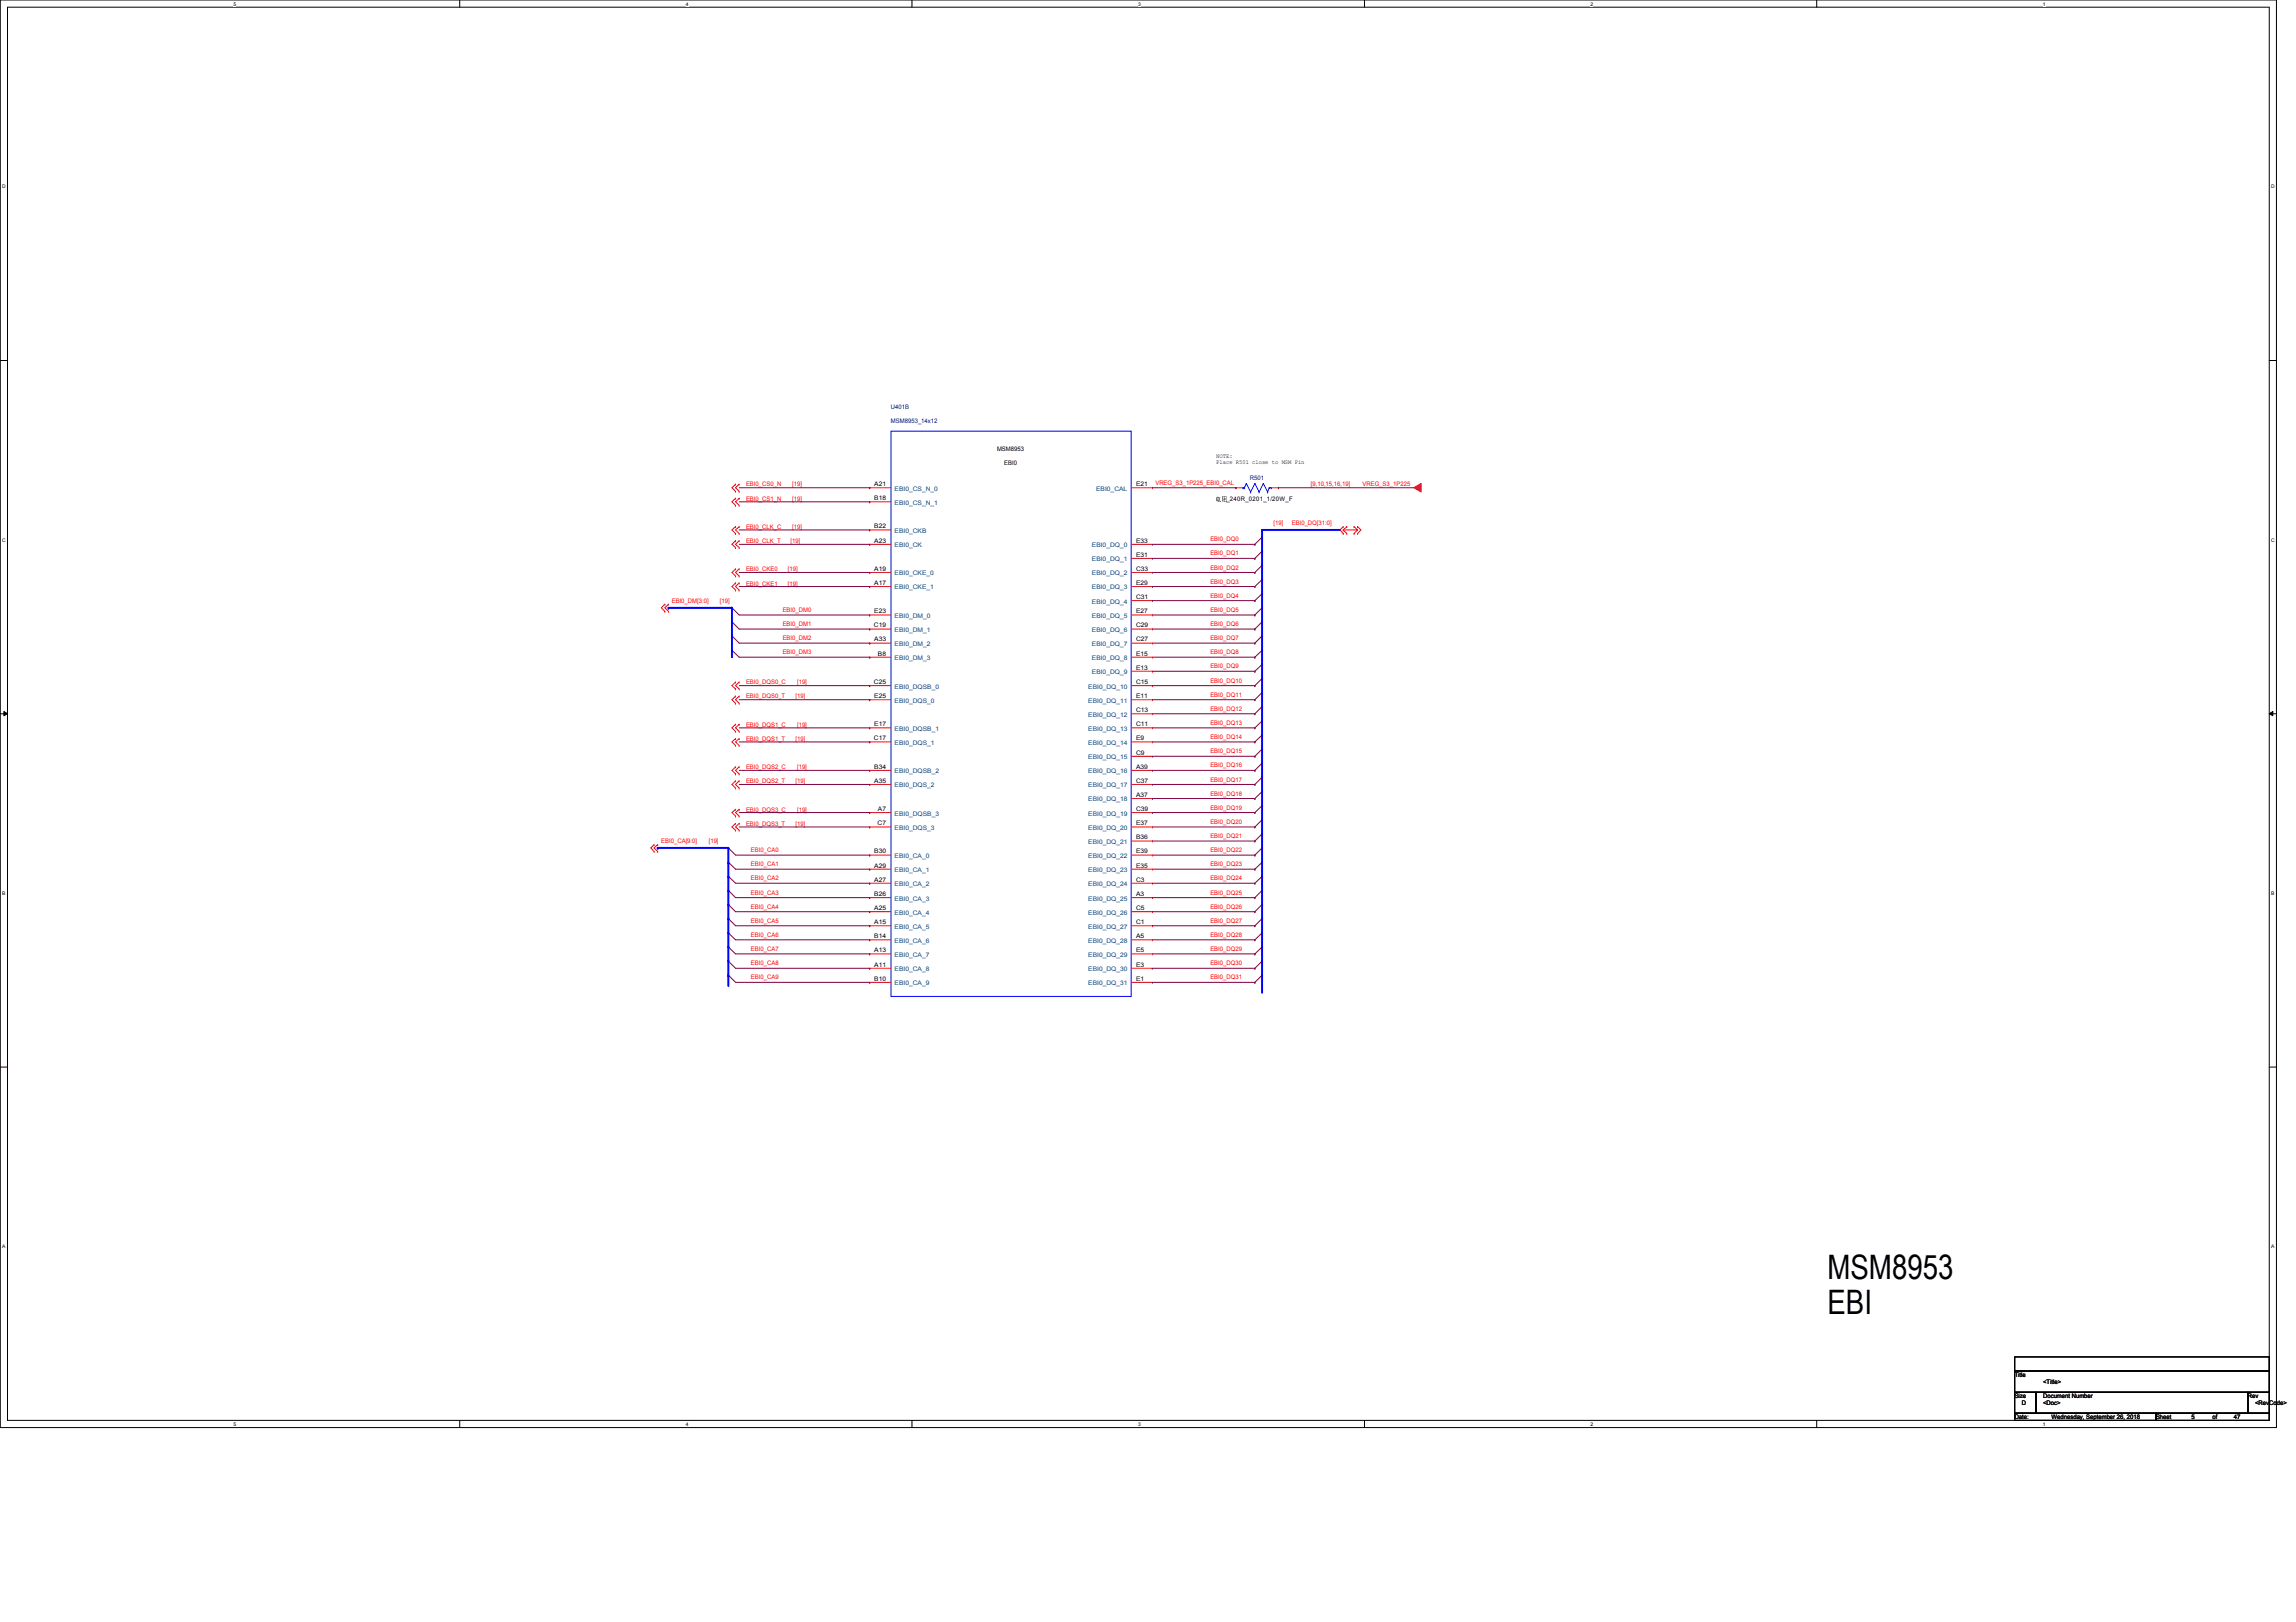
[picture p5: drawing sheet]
<svg xmlns="http://www.w3.org/2000/svg" width="297mm" height="210mm" viewBox="0 0 297 210" stroke-linecap="round" stroke-linejoin="round" font-family="sans-serif">
<defs><g id="words">
<g font-size="4.4">
<text x="236.4" y="165.6">MSM8953</text>
<text x="236.4" y="170">EBI</text>
</g>
<g font-size=".8" fill="#000080">
<text x="115.3" y="52.9">U401B</text>
<text x="115.3" y="54.7">MSM8953_14x12</text>
<text x="161.7" y="62.1">R501</text>
</g>
<g font-size=".8">
<text x="129" y="58.4">MSM8953</text>
<text x="157.3" y="59.2">NOTE:</text>
<text x="113.1" y="64.7">B18</text>
<text x="113.1" y="62.9">A21</text>
<text x="129.9" y="60.2">EBI0</text>
<text x="147" y="62.9">E21</text>
<text x="157.1" y="64.8">电电_240R_0201_1/20W_F</text>
<text x="157.3" y="60">Place R501 close to MSM Pin</text>
<text x="113.1" y="70.2">A23</text>
<text x="113.1" y="68.4">B22</text>
<text x="147" y="70.2">E33</text>
<text x="113.1" y="75.7">A17</text>
<text x="113.1" y="73.9">A19</text>
<text x="147" y="77.5">C31</text>
<text x="147" y="75.7">E29</text>
<text x="147" y="73.9">C33</text>
<text x="147" y="72.1">E31</text>
<text x="113.1" y="81.2">C19</text>
<text x="113.1" y="83">A33</text>
<text x="113.1" y="79.4">E23</text>
<text x="147" y="83">C27</text>
<text x="147" y="81.2">C29</text>
<text x="147" y="79.4">E27</text>
<text x="113.1" y="88.5">C25</text>
<text x="113.6" y="84.8">B8</text>
<text x="147" y="88.5">C15</text>
<text x="147" y="86.7">E13</text>
<text x="147" y="84.8">E15</text>
<text x="113.1" y="95.8">C17</text>
<text x="113.1" y="94">E17</text>
<text x="113.1" y="90.3">E25</text>
<text x="147" y="95.8">E9</text>
<text x="147" y="94">C11</text>
<text x="147" y="92.2">C13</text>
<text x="147" y="90.3">E11</text>
<text x="113.1" y="101.3">A35</text>
<text x="113.1" y="99.5">B34</text>
<text x="147" y="101.3">C37</text>
<text x="147" y="99.5">A39</text>
<text x="147" y="97.7">C9</text>
<text x="113.5" y="106.8">C7</text>
<text x="113.6" y="104.9">A7</text>
<text x="147" y="106.8">E37</text>
<text x="147" y="104.9">C39</text>
<text x="147" y="103.1">A37</text>
<text x="113.1" y="112.3">A29</text>
<text x="113.1" y="110.4">B30</text>
<text x="147" y="112.3">E35</text>
<text x="147" y="110.4">E39</text>
<text x="147" y="108.6">B36</text>
<text x="113.1" y="119.6">A15</text>
<text x="113.1" y="117.8">A25</text>
<text x="113.1" y="116">B26</text>
<text x="113.1" y="114.1">A27</text>
<text x="147" y="119.6">C1</text>
<text x="147" y="117.8">C5</text>
<text x="147" y="116">A3</text>
<text x="147" y="114.1">C3</text>
<text x="113.1" y="125.1">A11</text>
<text x="113.1" y="123.2">A13</text>
<text x="113.1" y="121.4">B14</text>
<text x="147" y="125.1">E3</text>
<text x="147" y="123.2">E5</text>
<text x="147" y="121.4">A5</text>
<text x="113.1" y="126.9">B10</text>
<text x="147" y="126.9">E1</text>
<text x="260.6" y="178.2">Title</text>
<text x="264.3" y="179.1">&lt;Title&gt;</text>
<text x="260.6" y="180.9">Size</text>
<text x="260.6" y="183.6">Date:</text>
<text x="261.6" y="181.8">D</text>
<text x="264.3" y="180.9">Document Number</text>
<text x="264.3" y="181.8">&lt;Doc&gt;</text>
<text x="265.4" y="183.6">Wednesday, September 26, 2018</text>
<text x="278.9" y="183.6">Sheet</text>
<text x="283.5" y="183.6">5</text>
<text x="286.3" y="183.6">of</text>
<text x="289" y="183.6">47</text>
<text x="290.8" y="180.9">Rev</text>
<text x="291.8" y="181.8">&lt;RevCode&gt;</text>
</g>
<g font-size=".8" fill="#f00">
<text x="96.5" y="64.8">EBI0_CS1_N</text>
<text x="96.5" y="62.9">EBI0_CS0_N</text>
<text x="102.5" y="64.8">[19]</text>
<text x="102.5" y="62.9">[19]</text>
<text x="149.5" y="62.7">VREG_S3_1P225_EBI0_CAL</text>
<text x="169.6" y="62.9">[9,10,15,16,19]</text>
<text x="176.3" y="62.9">VREG_S3_1P225</text>
<text x="96.5" y="70.3">EBI0_CLK_T</text>
<text x="96.5" y="68.5">EBI0_CLK_C</text>
<text x="102.3" y="70.3">[19]</text>
<text x="102.5" y="68.5">[19]</text>
<text x="156.6" y="70.1">EBI0_DQ0</text>
<text x="156.6" y="71.9">EBI0_DQ1</text>
<text x="164.8" y="67.9">[19]</text>
<text x="167.1" y="67.9">EBI0_DQ[31:0]</text>
<text x="96.5" y="73.9">EBI0_CKE0</text>
<text x="96.5" y="75.8">EBI0_CKE1</text>
<text x="101.9" y="73.9">[19]</text>
<text x="101.9" y="75.8">[19]</text>
<text x="156.6" y="77.3">EBI0_DQ4</text>
<text x="156.6" y="75.5">EBI0_DQ3</text>
<text x="156.6" y="73.7">EBI0_DQ2</text>
<text x="86.9" y="78.1">EBI0_DM[3:0]</text>
<text x="93.1" y="78.1">[19]</text>
<text x="101.3" y="79.2">EBI0_DM0</text>
<text x="101.3" y="81">EBI0_DM1</text>
<text x="101.3" y="82.8">EBI0_DM2</text>
<text x="156.6" y="79.2">EBI0_DQ5</text>
<text x="156.6" y="82.8">EBI0_DQ7</text>
<text x="156.6" y="81">EBI0_DQ6</text>
<text x="96.5" y="88.6">EBI0_DQS0_C</text>
<text x="101.3" y="84.7">EBI0_DM3</text>
<text x="103.1" y="88.6">[19]</text>
<text x="156.6" y="88.3">EBI0_DQ10</text>
<text x="156.6" y="86.5">EBI0_DQ9</text>
<text x="156.6" y="84.7">EBI0_DQ8</text>
<text x="96.5" y="90.4">EBI0_DQS0_T</text>
<text x="96.5" y="95.9">EBI0_DQS1_T</text>
<text x="96.5" y="94.1">EBI0_DQS1_C</text>
<text x="102.9" y="90.4">[19]</text>
<text x="102.9" y="95.9">[19]</text>
<text x="103.1" y="94.1">[19]</text>
<text x="156.6" y="95.6">EBI0_DQ14</text>
<text x="156.6" y="93.8">EBI0_DQ13</text>
<text x="156.6" y="92">EBI0_DQ12</text>
<text x="156.6" y="90.2">EBI0_DQ11</text>
<text x="96.5" y="99.5">EBI0_DQS2_C</text>
<text x="96.5" y="101.3">EBI0_DQS2_T</text>
<text x="102.9" y="101.3">[19]</text>
<text x="103.1" y="99.5">[19]</text>
<text x="156.6" y="97.5">EBI0_DQ15</text>
<text x="156.6" y="101.1">EBI0_DQ17</text>
<text x="156.6" y="99.3">EBI0_DQ16</text>
<text x="96.5" y="106.8">EBI0_DQS3_T</text>
<text x="96.5" y="105">EBI0_DQS3_C</text>
<text x="102.9" y="106.8">[19]</text>
<text x="103.1" y="105">[19]</text>
<text x="156.6" y="106.6">EBI0_DQ20</text>
<text x="156.6" y="104.8">EBI0_DQ19</text>
<text x="156.6" y="103">EBI0_DQ18</text>
<text x="85.6" y="109.1">EBI0_CA[9:0]</text>
<text x="91.7" y="109.1">[19]</text>
<text x="97.2" y="113.9">EBI0_CA2</text>
<text x="97.2" y="112.1">EBI0_CA1</text>
<text x="97.2" y="110.3">EBI0_CA0</text>
<text x="156.6" y="108.5">EBI0_DQ21</text>
<text x="156.6" y="113.9">EBI0_DQ24</text>
<text x="156.6" y="112.1">EBI0_DQ23</text>
<text x="156.6" y="110.3">EBI0_DQ22</text>
<text x="97.2" y="119.4">EBI0_CA5</text>
<text x="97.2" y="117.6">EBI0_CA4</text>
<text x="97.2" y="115.8">EBI0_CA3</text>
<text x="156.6" y="117.6">EBI0_DQ26</text>
<text x="156.6" y="115.8">EBI0_DQ25</text>
<text x="156.6" y="119.4">EBI0_DQ27</text>
<text x="97.2" y="123.1">EBI0_CA7</text>
<text x="97.2" y="121.2">EBI0_CA6</text>
<text x="97.2" y="124.9">EBI0_CA8</text>
<text x="156.6" y="124.9">EBI0_DQ30</text>
<text x="156.6" y="123.1">EBI0_DQ29</text>
<text x="156.6" y="121.2">EBI0_DQ28</text>
<text x="97.2" y="126.7">EBI0_CA9</text>
<text x="156.6" y="126.7">EBI0_DQ31</text>
</g>
<g font-size=".8" fill="#004080">
<text x="115.7" y="65.3">EBI0_CS_N_1</text>
<text x="115.7" y="63.5">EBI0_CS_N_0</text>
<text x="141.8" y="63.5">EBI0_CAL</text>
<text x="115.7" y="70.8">EBI0_CK</text>
<text x="115.7" y="69">EBI0_CKB</text>
<text x="141.3" y="70.8">EBI0_DQ_0</text>
<text x="115.7" y="76.3">EBI0_CKE_1</text>
<text x="115.7" y="74.5">EBI0_CKE_0</text>
<text x="141.3" y="76.3">EBI0_DQ_3</text>
<text x="141.3" y="74.5">EBI0_DQ_2</text>
<text x="141.3" y="72.6">EBI0_DQ_1</text>
<text x="115.7" y="83.6">EBI0_DM_2</text>
<text x="115.7" y="81.8">EBI0_DM_1</text>
<text x="115.7" y="80">EBI0_DM_0</text>
<text x="141.3" y="83.6">EBI0_DQ_7</text>
<text x="141.3" y="81.8">EBI0_DQ_6</text>
<text x="141.3" y="80">EBI0_DQ_5</text>
<text x="141.3" y="78.1">EBI0_DQ_4</text>
<text x="115.7" y="89.1">EBI0_DQSB_0</text>
<text x="115.7" y="85.4">EBI0_DM_3</text>
<text x="140.8" y="89.1">EBI0_DQ_10</text>
<text x="141.3" y="87.2">EBI0_DQ_9</text>
<text x="141.3" y="85.4">EBI0_DQ_8</text>
<text x="115.7" y="94.6">EBI0_DQSB_1</text>
<text x="115.7" y="90.9">EBI0_DQS_0</text>
<text x="140.8" y="94.6">EBI0_DQ_13</text>
<text x="140.8" y="92.8">EBI0_DQ_12</text>
<text x="140.8" y="90.9">EBI0_DQ_11</text>
<text x="115.7" y="101.9">EBI0_DQS_2</text>
<text x="115.7" y="100.1">EBI0_DQSB_2</text>
<text x="115.7" y="96.4">EBI0_DQS_1</text>
<text x="140.8" y="101.9">EBI0_DQ_17</text>
<text x="140.8" y="100.1">EBI0_DQ_16</text>
<text x="140.8" y="98.3">EBI0_DQ_15</text>
<text x="140.8" y="96.4">EBI0_DQ_14</text>
<text x="115.7" y="107.4">EBI0_DQS_3</text>
<text x="115.7" y="105.5">EBI0_DQSB_3</text>
<text x="140.8" y="107.4">EBI0_DQ_20</text>
<text x="140.8" y="105.5">EBI0_DQ_19</text>
<text x="140.8" y="103.7">EBI0_DQ_18</text>
<text x="115.7" y="112.9">EBI0_CA_1</text>
<text x="115.7" y="111">EBI0_CA_0</text>
<text x="140.8" y="112.9">EBI0_DQ_23</text>
<text x="140.8" y="111">EBI0_DQ_22</text>
<text x="140.8" y="109.2">EBI0_DQ_21</text>
<text x="115.7" y="118.4">EBI0_CA_4</text>
<text x="115.7" y="116.5">EBI0_CA_3</text>
<text x="115.7" y="114.7">EBI0_CA_2</text>
<text x="140.8" y="118.4">EBI0_DQ_26</text>
<text x="140.8" y="116.5">EBI0_DQ_25</text>
<text x="140.8" y="114.7">EBI0_DQ_24</text>
<text x="115.7" y="125.7">EBI0_CA_8</text>
<text x="115.7" y="123.8">EBI0_CA_7</text>
<text x="115.7" y="122">EBI0_CA_6</text>
<text x="115.7" y="120.2">EBI0_CA_5</text>
<text x="140.8" y="125.7">EBI0_DQ_30</text>
<text x="140.8" y="123.8">EBI0_DQ_29</text>
<text x="140.8" y="122">EBI0_DQ_28</text>
<text x="140.8" y="120.2">EBI0_DQ_27</text>
<text x="115.7" y="127.5">EBI0_CA_9</text>
<text x="140.8" y="127.5">EBI0_DQ_31</text>
</g>
<g font-size=".6">
<text x="30.2" y=".7">5</text>
<text x="88.7" y=".7">4</text>
<text x="147.2" y=".7">3</text>
<text x="205.8" y=".7">2</text>
<text x="264.3" y=".7">1</text>
<text x=".3" y="24.4">D</text>
<text x="293.8" y="24.4">D</text>
<text x=".3" y="70.1">C</text>
<text x="293.8" y="70.1">C</text>
<text x=".3" y="115.8">B</text>
<text x="293.8" y="115.8">B</text>
<text x=".3" y="161.5">A</text>
<text x="293.8" y="161.5">A</text>
<text x="30.2" y="184.5">5</text>
<text x="88.7" y="184.5">4</text>
<text x="147.2" y="184.5">3</text>
<text x="205.8" y="184.5">2</text>
<text x="264.3" y="184.5">1</text>
</g>
</g></defs>
<path d="M0 0h294.5v184.7h-294.5zM1 .9h292.6v182.9h-292.6z" fill="none" stroke="#000" stroke-width=".13"/>
<g fill="#fff">
<path d="M30.2 .1h.4v.7h-.4z"/>
<path d="M30.2 183.9h.4v.8h-.4z"/>
</g>
<path d="M59.5 0v.9M59.5 183.8v.9" fill="none" stroke="#000" stroke-width=".13"/>
<g fill="#fff">
<path d="M88.7 .1h.4v.7h-.4z"/>
<path d="M88.7 183.9h.4v.8h-.4z"/>
</g>
<path d="M118 0v.9M118 183.8v.9" fill="none" stroke="#000" stroke-width=".13"/>
<g fill="#fff">
<path d="M147.2 .1h.4v.7h-.4z"/>
<path d="M147.2 183.9h.4v.8h-.4z"/>
</g>
<path d="M176.5 0v.9M176.5 183.8v.9" fill="none" stroke="#000" stroke-width=".13"/>
<g fill="#fff">
<path d="M205.8 .1h.3v.7h-.3z"/>
<path d="M205.8 183.9h.3v.8h-.3z"/>
</g>
<path d="M235 0v.9M235 183.8v.9" fill="none" stroke="#000" stroke-width=".13"/>
<g fill="#fff">
<path d="M264.3 .1h.3v.7h-.3z"/>
<path d="M264.3 183.9h.3v.8h-.3z"/>
<path d="M.3 23.8h.5v.7h-.5z"/>
<path d="M293.8 23.8h.5v.7h-.5z"/>
<path d="M.3 69.5h.5v.7h-.5z"/>
<path d="M293.8 69.5h.5v.7h-.5z"/>
</g>
<path d="M0 46.7h1M293.6 46.7h.9" fill="none" stroke="#000" stroke-width=".13"/>
<g fill="#fff">
<path d="M.3 115.2h.4v.8h-.4z"/>
<path d="M293.8 115.2h.5v.8h-.5z"/>
</g>
<path d="M0 92.4h1M.5 92.1l.5 .3-.5 .2zM293.6 92.4l.4-.3v.5zM293.6 92.4h.9" fill="none" stroke="#000" stroke-width=".13"/>
<path d="M.5 92.1l.5 .3-.5 .2zM293.6 92.4l.4-.3v.5z" fill="#000"/>
<g fill="#fff">
<path d="M.3 161h.4v.7h-.4z"/>
<path d="M293.8 161h.4v.7h-.4z"/>
</g>
<path d="M0 138.1h1M293.6 138.1h.9" fill="none" stroke="#000" stroke-width=".13"/>
<g fill="none" stroke="#f00" stroke-width=".13">
<path d="M86 78.2h.1M86 79.1h.1M86 78.2l-.4 .5 .4 .4M86.5 78.2h.1M86.5 79.1h.1M86.5 78.2l-.5 .5 .5 .4M95.2 64.5h.1M95.2 65.4h.1M95.2 62.7h.1M95.2 63.6h.1M95.2 73.6h.1M95.2 74.5h.1"/>
<path d="M95.2 70h.1M95.2 70.9h.1M95.2 68.2h.1M95.2 69h.1M95.2 75.4h.1M95.2 76.4h.1M95.2 64.5l-.5 .4 .5 .5M95.2 62.7l-.5 .4 .5 .5M95.2 73.6l-.5 .5 .5 .4M95.2 70l-.5 .4 .5 .5M95.2 68.2l-.5 .4 .5 .4M95.2 75.4l-.5 .5 .5 .5"/>
<path d="M95.6 64.5h.1M95.6 65.4h.1M95.6 62.7h.1M95.6 63.6h.1M95.6 73.6h.1M95.6 74.5h.1M95.6 70h.1M95.6 70.9h.1M95.6 68.2h.1M95.6 69h.1M95.6 75.4h.1M95.6 76.4h.1"/>
<path d="M95.6 64.5l-.4 .4 .4 .5M95.6 62.7l-.4 .4 .4 .5M95.6 73.6l-.4 .5 .4 .4M95.6 70l-.4 .4 .4 .5M95.6 68.2l-.4 .4 .4 .4M95.6 75.4l-.4 .5 .4 .5M95.2 90.1h.1M95.2 91h.1M95.2 88.3h.1M95.2 89.2h.1M95.2 99.2h.1M95.2 95.6h.1"/>
<path d="M95.2 96.5h.1M95.2 93.7h.1M95.2 94.7h.1M95.2 90.1l-.5 .5 .5 .4M95.2 88.3l-.5 .4 .5 .5M95.2 99.2l-.5 .5 .5 .5M95.2 95.6l-.5 .4 .5 .5M95.2 93.7l-.5 .5 .5 .5M95.6 90.1h.1M95.6 91h.1M95.6 88.3h.1M95.6 89.2h.1"/>
<path d="M95.6 99.2h.1M95.6 95.6h.1M95.6 96.5h.1M95.6 93.7h.1M95.6 94.7h.1M95.6 90.1l-.4 .5 .4 .4M95.6 88.3l-.4 .4 .4 .5M95.6 99.2l-.4 .5 .4 .5M95.6 95.6l-.4 .4 .4 .5M95.6 93.7l-.4 .5 .4 .5M84.6 109.3h.1M84.6 110.2h.1"/>
<path d="M84.6 109.3l-.4 .4 .4 .5M85.1 109.3h.1M85.1 110.2h.1M85.1 109.3l-.5 .4 .5 .5M95.2 100.2h.1M95.2 106.6h.1M95.2 107.4h.1M95.2 104.7h.1M95.2 105.6h.1M95.2 101h.1M95.2 102h.1M95.2 106.6l-.5 .4 .5 .4"/>
<path d="M95.2 104.7l-.5 .5 .5 .4M95.2 101l-.5 .5 .5 .5M95.6 100.2h.1M95.6 106.6h.1M95.6 107.4h.1M95.6 104.7h.1M95.6 105.6h.1M95.6 101h.1M95.6 102h.1M95.6 106.6l-.4 .4 .4 .4M95.6 104.7l-.4 .5 .4 .4M95.6 101l-.4 .5 .4 .5"/>
</g>
<path d="M182.9 63.1l1-.5v1.1z" fill-rule="evenodd" fill="#f00"/>
<g fill="none" stroke="#f00" stroke-width=".13">
<path d="M112.5 79.6h.1M112.5 75.9h.1M112.5 74.1h.1M112.5 70.4h.1M112.5 68.6h.1M112.5 64.9h.1M112.5 63.1h.1M112.5 68.6h2.8M112.5 63.1h2.8M112.5 79.6h2.8M112.5 75.9h2.8M112.5 74.1h2.8"/>
<path d="M112.5 70.4h2.8M112.5 64.9h2.8M146.3 63.1h2.8M146.3 79.6h2.8M146.3 77.7h2.8M146.3 75.9h2.8M146.3 74.1h2.8M146.3 72.3h2.8M146.3 70.4h2.8M149.1 79.6h.1M149.1 77.7h.1M149.1 75.9h.1"/>
<path d="M149.1 74.1h.1M149.1 72.3h.1M149.1 70.4h.1M149.1 63.1h.1M159.9 63.1h.1M159.9 63.1h.9M164.5 63.1h.9M165.4 63.1h.1M173.8 68.2h.1M173.8 69h.1M173.8 68.6h.1M173.8 68.2l-.4 .4 .4 .4"/>
<path d="M173.8 68.6l.4 .4M173.8 68.6h1.8M174.2 69h.1M174.2 68.2h.1M174.2 68.2l-.4 .4M175.2 68.2h.1M175.2 69h.1M175.2 68.2l.4 .4M175.6 69h.1M175.6 68.2h.1M175.6 68.2l.5 .4-.5 .4M175.6 68.6l-.4 .4"/>
<path d="M182.9 63.1l1-.5v1.1zM112.5 99.7h.1M112.5 96h.1M112.5 94.2h.1M112.5 90.6h.1M112.5 88.7h.1M112.5 85h.1M112.5 83.2h.1M112.5 81.4h.1M112.5 99.7h2.8M112.5 96h2.8M112.5 94.2h2.8"/>
<path d="M112.5 90.6h2.8M112.5 88.7h2.8M112.5 85h2.8M112.5 83.2h2.8M112.5 81.4h2.8M146.3 99.7h2.8M146.3 97.9h2.8M146.3 96h2.8M146.3 94.2h2.8M146.3 92.4h2.8M146.3 90.6h2.8M146.3 88.7h2.8"/>
<path d="M146.3 86.9h2.8M146.3 85h2.8M146.3 83.2h2.8M146.3 81.4h2.8M149.1 99.7h.1M149.1 97.9h.1M149.1 96h.1M149.1 94.2h.1M149.1 92.4h.1M149.1 90.6h.1M149.1 88.7h.1M149.1 86.9h.1"/>
<path d="M149.1 85h.1M149.1 83.2h.1M149.1 81.4h.1M112.5 119.8h.1M112.5 118h.1M112.5 116.2h.1M112.5 114.3h.1M112.5 112.5h.1M112.5 110.7h.1M112.5 107h.1M112.5 105.2h.1M112.5 101.5h.1"/>
<path d="M112.5 119.8h2.8M112.5 118h2.8M112.5 116.2h2.8M112.5 114.3h2.8M112.5 112.5h2.8M112.5 110.7h2.8M112.5 107h2.8M112.5 105.2h2.8M112.5 101.5h2.8M146.3 119.8h2.8M146.3 118h2.8M146.3 116.2h2.8"/>
<path d="M146.3 114.3h2.8M146.3 112.5h2.8M146.3 110.7h2.8M146.3 108.8h2.8M146.3 107h2.8M146.3 105.2h2.8M146.3 103.3h2.8M146.3 101.5h2.8M149.1 119.8h.1M149.1 118h.1M149.1 116.2h.1M149.1 114.3h.1"/>
<path d="M149.1 112.5h.1M149.1 110.7h.1M149.1 108.8h.1M149.1 107h.1M149.1 105.2h.1M149.1 103.3h.1M149.1 101.5h.1M112.5 127.1h.1M112.5 125.3h.1M112.5 123.4h.1M112.5 121.6h.1M112.5 127.1h2.8"/>
<path d="M112.5 125.3h2.8M112.5 123.4h2.8M112.5 121.6h2.8M146.3 127.1h2.8M146.3 125.3h2.8M146.3 123.4h2.8M146.3 121.6h2.8M149.1 127.1h.1M149.1 125.3h.1M149.1 123.4h.1M149.1 121.6h.1"/>
</g>
<g fill="none" stroke="#800040" stroke-width=".13">
<path d="M94.7 78.7h.1M94.7 78.7l.9 .9h16.9M95.6 63.1h16.9M95.6 75.9h16.9M95.6 74.1h16.9M95.6 70.4h16.9M95.6 68.6h16.9M95.6 64.9h16.9M112.5 79.6h.1M112.5 63.1h.1M112.5 75.9h.1M112.5 74.1h.1"/>
<path d="M112.5 70.4h.1M112.5 68.6h.1M112.5 64.9h.1M149.1 79.6h13.2M149.1 63.1h10.8M149.1 75.9h13.2M149.1 74.1h13.2M149.1 70.4h13.2M149.1 77.7h13.2M149.1 72.3h13.2M159.9 63.1h.1M162.3 72.3h.1"/>
<path d="M162.3 74.1h.1M162.3 75.9h.1M162.3 77.7h.1M162.3 79.6h.1M162.3 70.4h.1M163.3 71.3l-1 1M163.3 73.2l-1 .9M163.3 75l-1 .9M163.3 76.8l-1 .9M163.3 78.7l-1 .9M163.3 69.5l-1 .9M165.4 63.1h.1"/>
<path d="M165.4 63.1h17.5M94.7 80.5h.1M94.7 82.3h.1M94.7 84.2h.1M94.7 80.5l.9 .9h16.9M94.7 82.3l.9 .9h16.9M94.7 84.2l.9 .8h16.9M95.6 88.7h16.9M95.6 96h16.9M95.6 94.2h16.9M95.6 90.6h16.9M95.6 99.7h16.9"/>
<path d="M112.5 81.4h.1M112.5 83.2h.1M112.5 85h.1M112.5 88.7h.1M112.5 96h.1M112.5 94.2h.1M112.5 90.6h.1M112.5 99.7h.1M149.1 81.4h13.2M149.1 83.2h13.2M149.1 85h13.2M149.1 88.7h13.2"/>
<path d="M149.1 96h13.2M149.1 94.2h13.2M149.1 90.6h13.2M149.1 99.7h13.2M149.1 86.9h13.2M149.1 97.9h13.2M149.1 92.4h13.2M162.3 81.4h.1M162.3 83.2h.1M162.3 85h.1M162.3 86.9h.1M162.3 88.7h.1"/>
<path d="M162.3 90.6h.1M162.3 92.4h.1M162.3 94.2h.1M162.3 96h.1M162.3 97.9h.1M162.3 99.7h.1M163.3 80.5l-1 .9M163.3 82.3l-1 .9M163.3 84.2l-1 .8M163.3 86l-1 .9M163.3 87.8l-1 .9M163.3 89.6l-1 1"/>
<path d="M163.3 91.4l-1 1M163.3 93.3l-1 .9M163.3 95.1l-1 .9M163.3 96.9l-1 1M163.3 98.8l-1 .9M94.2 109.7h.1M94.2 111.6h.1M94.2 113.4h.1M94.2 115.2h.1M94.2 117.1h.1M94.2 118.9h.1M94.2 109.7l1 1h17.3"/>
<path d="M94.2 111.6l1 .9h17.3M94.2 113.4l1 .9h17.3M94.2 115.2l1 1h17.3M94.2 117.1l1 .9h17.3M94.2 118.9l1 .9h17.3M95.6 101.5h16.9M95.6 107h16.9M95.6 105.2h16.9M112.5 114.3h.1M112.5 112.5h.1M112.5 110.7h.1M112.5 119.8h.1"/>
<path d="M112.5 118h.1M112.5 116.2h.1M112.5 101.5h.1M112.5 107h.1M112.5 105.2h.1M149.1 114.3h13.2M149.1 112.5h13.2M149.1 110.7h13.2M149.1 119.8h13.2M149.1 118h13.2M149.1 116.2h13.2M149.1 101.5h13.2"/>
<path d="M149.1 107h13.2M149.1 105.2h13.2M149.1 108.8h13.2M149.1 103.3h13.2M162.3 101.5h.1M162.3 103.3h.1M162.3 105.2h.1M162.3 107h.1M162.3 108.8h.1M162.3 110.7h.1M162.3 112.5h.1M162.3 114.3h.1"/>
<path d="M162.3 116.2h.1M162.3 118h.1M162.3 119.8h.1M163.3 100.6l-1 .9M163.3 102.4l-1 .9M163.3 104.3l-1 .9M163.3 106.1l-1 .9M163.3 107.9l-1 .9M163.3 109.7l-1 1M163.3 111.6l-1 .9M163.3 113.4l-1 .9M163.3 115.2l-1 1"/>
<path d="M163.3 117.1l-1 .9M163.3 118.9l-1 .9M94.2 120.7h.1M94.2 122.6h.1M94.2 124.4h.1M94.2 126.2h.1M94.2 120.7l1 .9h17.3M94.2 122.6l1 .8h17.3M94.2 124.4l1 .9h17.3M94.2 126.2l1 .9h17.3M112.5 123.4h.1M112.5 121.6h.1"/>
<path d="M112.5 127.1h.1M112.5 125.3h.1M149.1 123.4h13.2M149.1 121.6h13.2M149.1 127.1h13.2M149.1 125.3h13.2M162.3 121.6h.1M162.3 123.4h.1M162.3 125.3h.1M162.3 127.1h.1M163.3 120.7l-1 .9M163.3 122.6l-1 .8"/>
<path d="M163.3 124.4l-1 .9M163.3 126.2l-1 .9"/>
</g>
<path d="M260.6 175.6h33v1.8h-33zM260.6 177.4h33v2.8h-33zM260.6 180.2h2.8v2.7h-2.8zM260.6 182.9h18.3v.9h-18.3zM263.4 180.2h27.4v2.7h-27.4zM278.9 182.9h14.7v.9h-14.7zM290.8 180.2h2.8v2.7h-2.8z" fill="none" stroke="#000" stroke-width=".13"/>
<g fill="none" stroke="#00f" stroke-width=".13">
<path d="M115.3 55.8h31v73.1h-31zM160.8 63.1h.1M160.8 63.1h.2M161 63.1h.1M161.2 62.6h.1M161.2 62.6l.6 1.1M161.2 62.6l-.2 .5M161.8 63.7h.1M162.3 62.6h.1M162.3 62.6l.6 1.1M162.3 62.6l-.5 1.1M162.9 63.7h.1"/>
<path d="M163.4 62.6h.1M163.4 62.6l.6 1.1M163.4 62.6l-.5 1.1M164 63.7h.1M164.2 63.1h.1M164.2 63.1h.3M164.2 63.1l-.2 .6M164.5 63.1h.1"/>
</g>
<g fill="none" stroke="#00f" stroke-width=".25">
<path d="M86.5 78.7h.1M86.5 78.7h8.2M94.7 78.7h.1M94.7 78.7v6.3M163.3 71.3h.1M163.3 69.5h.1M163.3 68.6h.1M163.3 73.2h.1M163.3 75h.1M163.3 76.8h.1M163.3 78.7h.1M163.3 68.6v59.9"/>
<path d="M163.3 68.6h10.1M94.7 80.5h.1M94.7 82.3h.1M94.7 84.2h.1M163.3 95.1h.1M163.3 96.9h.1M163.3 98.8h.1M163.3 80.5h.1M163.3 82.3h.1M163.3 84.2h.1M163.3 86h.1M163.3 87.8h.1"/>
<path d="M163.3 89.6h.1M163.3 91.4h.1M163.3 93.3h.1M85.1 109.7h.1M85.1 109.7h9.1M94.2 111.6h.1M94.2 113.4h.1M94.2 115.2h.1M94.2 117.1h.1M94.2 118.9h.1M94.2 109.7h.1M94.2 109.7v17.9"/>
<path d="M163.3 100.6h.1M163.3 102.4h.1M163.3 104.3h.1M163.3 106.1h.1M163.3 107.9h.1M163.3 109.7h.1M163.3 111.6h.1M163.3 113.4h.1M163.3 115.2h.1M163.3 117.1h.1M163.3 118.9h.1M94.2 120.7h.1"/>
<path d="M94.2 122.6h.1M94.2 124.4h.1M94.2 126.2h.1M163.3 120.7h.1M163.3 122.6h.1M163.3 124.4h.1M163.3 126.2h.1"/>
</g>
<use href="#words"/>
</svg>
